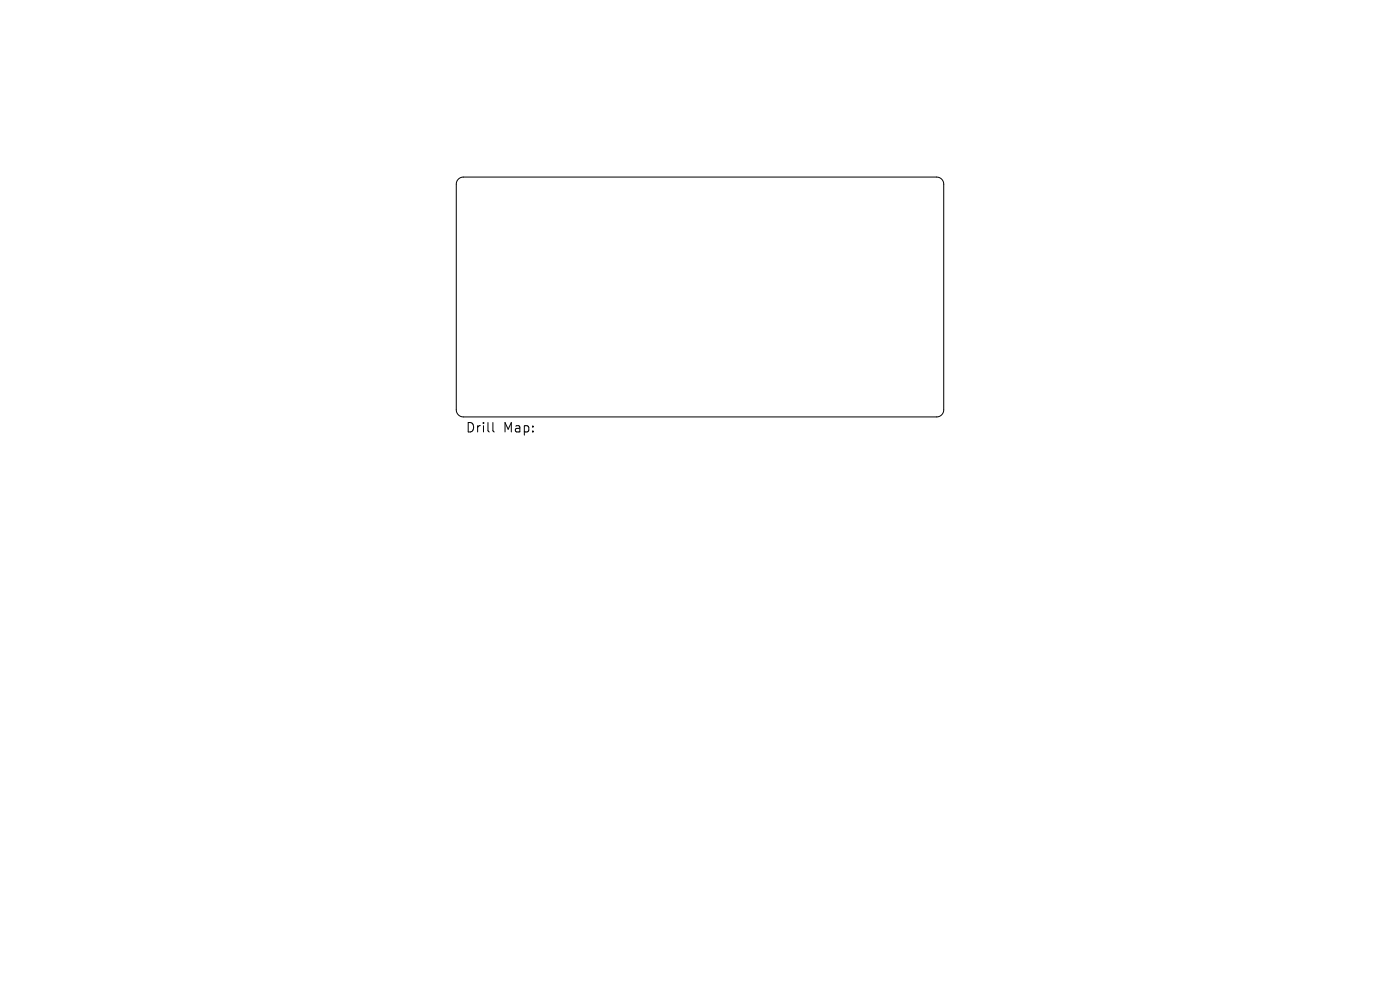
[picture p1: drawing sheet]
<svg xmlns="http://www.w3.org/2000/svg" width="297mm" height="210mm" viewBox="0 0 297 210" stroke-linecap="round" stroke-linejoin="round" font-family="sans-serif">
<defs><g id="words">
<g font-size="2.8">
<text x="98.7" y="92">Drill</text>
<text x="106.7" y="92">Map:</text>
</g>
</g></defs>
<path d="M97.2 38l.5-.3 .6-.1h100.4a1.5 1.5 0 0 1 1.5 1.5v47.8a1.5 1.5 0 0 1-1.5 1.5h-100.4a1.5 1.5 0 0 1-1.5-1.5v-47.8l.1-.7zM104.6 89.6v1.7l.3 .3" fill="none" stroke="#000" stroke-width=".21"/>
<use href="#words"/>
</svg>
